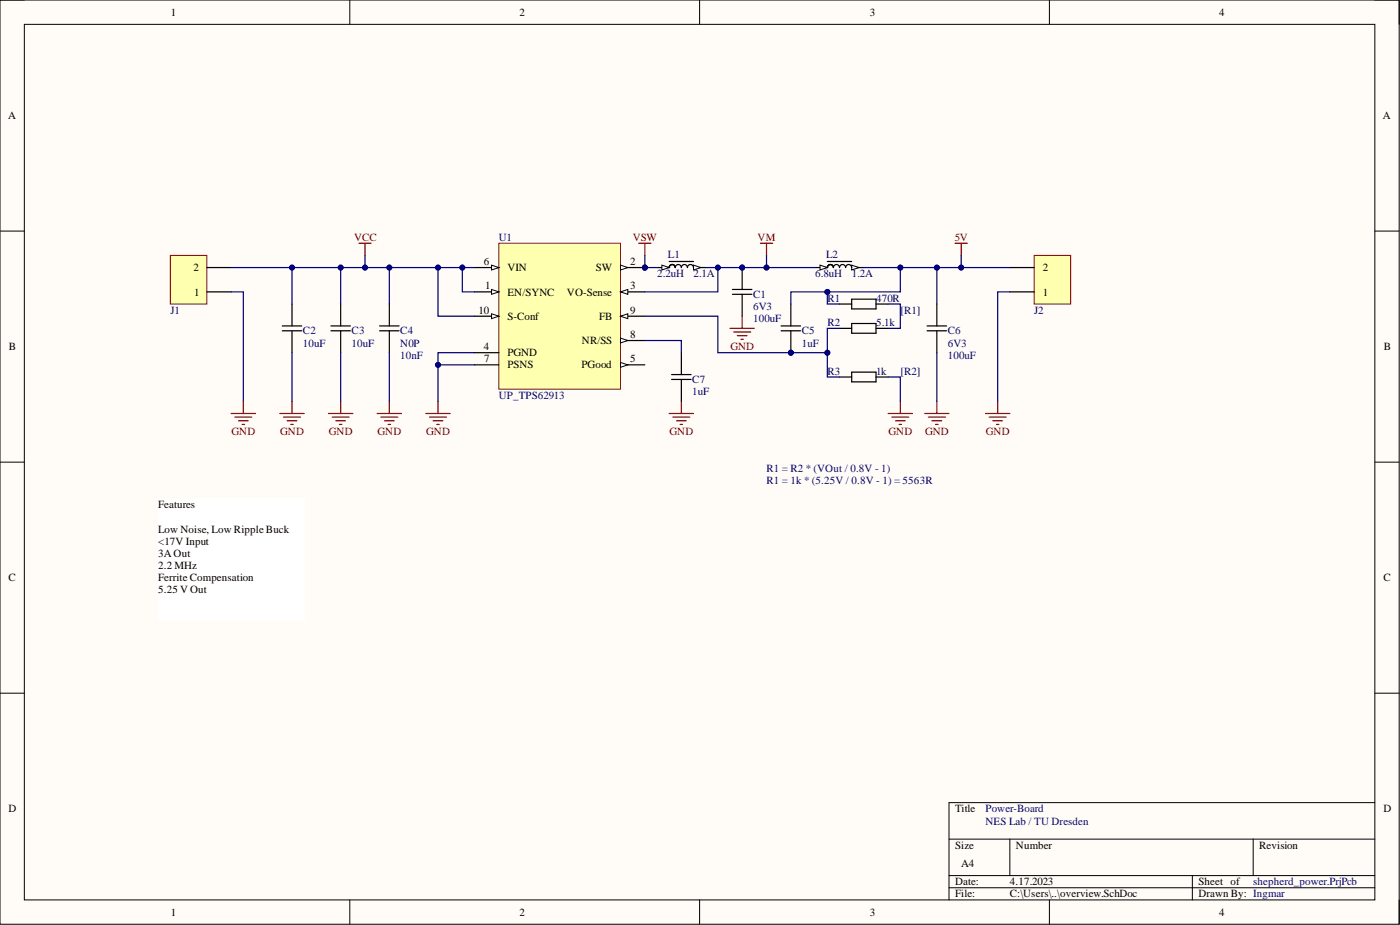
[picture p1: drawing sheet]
<svg xmlns="http://www.w3.org/2000/svg" width="292mm" height="193mm" viewBox="0 0 292 193" stroke-linecap="round" stroke-linejoin="round" font-family="sans-serif">
<defs><g id="words">
<g font-size="2.3">
<text x="35.6" y="3.3">1</text>
<text x="108.4" y="3.3">2</text>
<text x="181.5" y="3.3">3</text>
<text x="254.4" y="3.3">4</text>
<text x="1.7" y="24.9">A</text>
<text x="288.5" y="24.9">A</text>
<text x="40.4" y="56.6">2</text>
<text x="100.9" y="55.3">6</text>
<text x="105.9" y="56.6">VIN</text>
<text x="124.3" y="56.6">SW</text>
<text x="131.5" y="55.3">2</text>
<text x="217.6" y="56.6">2</text>
<text x="40.5" y="61.7">1</text>
<text x="99.8" y="65.5">10</text>
<text x="101.2" y="60.4">1</text>
<text x="105.9" y="61.7">EN/SYNC</text>
<text x="118.3" y="61.7">VO-Sense</text>
<text x="131.5" y="60.4">3</text>
<text x="131.5" y="65.5">9</text>
<text x="217.6" y="61.7">1</text>
<text x="105.9" y="66.7">S-Conf</text>
<text x="121.4" y="71.8">NR/SS</text>
<text x="125" y="66.7">FB</text>
<text x="131.5" y="70.5">8</text>
<text x="1.9" y="73.1">B</text>
<text x="100.9" y="73.1">4</text>
<text x="101" y="75.6">7</text>
<text x="105.9" y="74.3">PGND</text>
<text x="105.9" y="76.9">PSNS</text>
<text x="121.3" y="76.9">PGood</text>
<text x="131.5" y="75.6">5</text>
<text x="288.7" y="73.1">B</text>
<text x="33" y="106">Features</text>
<text x="33" y="111.1">Low Noise, Low Ripple Buck</text>
<text x="33" y="113.7">&lt;17V Input</text>
<text x="33" y="116.2">3AOut</text>
<text x="33" y="118.7">2.2 MHz</text>
<text x="1.8" y="121.3">C</text>
<text x="33" y="121.3">Ferrite Compensation</text>
<text x="33" y="123.8">5.25 V Out</text>
<text x="288.6" y="121.3">C</text>
<text x="1.8" y="169.5">D</text>
<text x="199.3" y="169.5">Title</text>
<text x="288.6" y="169.5">D</text>
<text x="199.3" y="177.1">Size</text>
<text x="212" y="177.1">Number</text>
<text x="262.7" y="177.1">Revision</text>
<text x="199.3" y="184.7">Date:</text>
<text x="200.5" y="180.9">A4</text>
<text x="210.7" y="184.7">4.17.2023</text>
<text x="250" y="184.7">Sheet of</text>
<text x="35.6" y="191">1</text>
<text x="108.4" y="191">2</text>
<text x="181.5" y="191">3</text>
<text x="199.3" y="187.2">File:</text>
<text x="210.7" y="187.2">C:\Users\..\overview.SchDoc</text>
<text x="250" y="187.2">Drawn By: Ingmar</text>
<text x="254.4" y="191">4</text>
</g>
<g font-size="2.3" fill="#800000">
<text x="73.9" y="50.2">VCC</text>
<text x="132" y="50.2">VSW</text>
<text x="158.1" y="50.2">VM</text>
<text x="199.2" y="50.2">5V</text>
<text x="152.4" y="73.1">GND</text>
<text x="48.3" y="90.8">GND</text>
<text x="58.5" y="90.8">GND</text>
<text x="68.6" y="90.8">GND</text>
<text x="78.8" y="90.8">GND</text>
<text x="88.9" y="90.8">GND</text>
<text x="139.7" y="90.8">GND</text>
<text x="185.4" y="90.8">GND</text>
<text x="193" y="90.8">GND</text>
<text x="205.7" y="90.8">GND</text>
</g>
<g font-size="2.3" fill="#000080">
<text x="104.1" y="50.2">U1</text>
<text x="139.4" y="53.8">L1</text>
<text x="172.4" y="53.8">L2</text>
<text x="137.1" y="57.8">2.2uH</text>
<text x="144.7" y="57.8">2.1A</text>
<text x="170.1" y="57.8">6.8uH</text>
<text x="177.7" y="57.8">1.2A</text>
<text x="35.5" y="65.5">J1</text>
<text x="157.1" y="64.7">6V3</text>
<text x="157.1" y="62.2">C1</text>
<text x="172.6" y="62.9">R1</text>
<text x="182.8" y="62.9">470R</text>
<text x="187.9" y="65.5">[R1]</text>
<text x="215.8" y="65.5">J2</text>
<text x="63.2" y="69.8">C2</text>
<text x="73.4" y="69.8">C3</text>
<text x="83.5" y="69.8">C4</text>
<text x="157.1" y="67.2">100uF</text>
<text x="167.3" y="69.8">C5</text>
<text x="172.6" y="68">R2</text>
<text x="182.8" y="68">5.1k</text>
<text x="197.8" y="69.8">C6</text>
<text x="63.2" y="72.3">10uF</text>
<text x="73.4" y="72.3">10uF</text>
<text x="83.5" y="72.3">N0P</text>
<text x="83.5" y="74.8">10nF</text>
<text x="167.3" y="72.3">1uF</text>
<text x="197.8" y="72.3">6V3</text>
<text x="197.8" y="74.8">100uF</text>
<text x="104.1" y="83.2">UP_TPS62913</text>
<text x="144.4" y="82.5">1uF</text>
<text x="144.4" y="79.9">C7</text>
<text x="172.6" y="78.1">R3</text>
<text x="182.8" y="78.1">1k</text>
<text x="187.9" y="78.1">[R2]</text>
<text x="159.9" y="98.4">R1 = R2 * (VOut / 0.8V - 1)</text>
<text x="159.9" y="101">R1 = 1k * (5.25V / 0.8V - 1) = 5563R</text>
<text x="205.6" y="172">NES Lab / TU Dresden</text>
<text x="205.6" y="169.5">Power-Board</text>
<text x="261.5" y="184.7">shepherd_power.PrjPcb</text>
</g>
</g></defs>
<path d="M0 0h291.9v192.8h-291.9z" fill-rule="evenodd" fill="#fffcf8"/>
<path d="M0 0h291.9v192.8h-291.9z" fill="none" stroke="#000" stroke-width=".21"/>
<path d="M5.1 5.1h281.8v182.6h-281.8z" fill-rule="evenodd" fill="#fffcf8"/>
<g fill="none" stroke="#000" stroke-width=".21">
<path d="M0 0h5.1M5.1 5.1h281.8v182.6h-281.8zM73 0v5.1M146 0v5.1M218.9 0v5.1M286.9 0h5v5.1M0 48.2h5.1M286.9 48.2h5M0 96.4h5.1M286.9 96.4h5M0 144.6h5.1M286.9 144.6h5"/>
<path d="M198 175.1h88.9M210.7 175.1v7.6M261.5 175.1v7.6M286.9 167.4h-88.9v20.3M73 187.7v5.1M146 187.7v5.1M198 182.7h88.9M198 185.2h88.9M218.9 187.7v5.1M248.8 182.7v5M291.9 187.7v5.1"/>
</g>
<circle cx="134.5" cy="55.8" r=".51" fill="#000080"/>
<circle cx="134.5" cy="55.8" r=".51" fill="none" stroke="#000080" stroke-width=".21"/>
<path d="M104.1 50.7h25.4v30.5h-25.4z" fill-rule="evenodd" fill="#ffffb0"/>
<path d="M104.1 50.7h25.4v30.5h-25.4z" fill="none" stroke="#800000" stroke-width=".21"/>
<path d="M99 60.9h5.1" fill="none" stroke="#000" stroke-width=".25"/>
<path d="M102.6 60.4l1.5 .5-1.5 .5z" fill="#f8fcff"/>
<path d="M102.6 60.4l1.5 .5-1.5 .5z" fill="none" stroke="#000" stroke-width=".21"/>
<path d="M129.5 55.8h5" fill="none" stroke="#000" stroke-width=".25"/>
<path d="M129.5 55.3l1.5 .5-1.5 .5z" fill="#f8fcff"/>
<path d="M129.5 55.3l1.5 .5-1.5 .5z" fill="none" stroke="#000" stroke-width=".21"/>
<circle cx="134.5" cy="55.8" r=".51" fill="#000080"/>
<circle cx="134.5" cy="55.8" r=".51" fill="none" stroke="#000080" stroke-width=".21"/>
<path d="M129.5 60.9h5" fill="none" stroke="#000" stroke-width=".25"/>
<path d="M129.5 60.9l1.5-.5v1z" fill="#f8fcff"/>
<path d="M129.5 60.9l1.5-.5v1z" fill="none" stroke="#000" stroke-width=".21"/>
<path d="M99 73.6h5.1M129.5 76.1h5" fill="none" stroke="#000" stroke-width=".25"/>
<path d="M129.5 75.6l1.5 .5-1.5 .5z" fill="#f8fcff"/>
<path d="M129.5 75.6l1.5 .5-1.5 .5z" fill="none" stroke="#000" stroke-width=".21"/>
<path d="M99 55.8h5.1" fill="none" stroke="#000" stroke-width=".25"/>
<path d="M102.6 55.3l1.5 .5-1.5 .5z" fill="#f8fcff"/>
<path d="M102.6 55.3l1.5 .5-1.5 .5z" fill="none" stroke="#000" stroke-width=".21"/>
<path d="M99 76.1h5.1M129.5 71h5" fill="none" stroke="#000" stroke-width=".25"/>
<path d="M129.5 70.5l1.5 .5-1.5 .5z" fill="#f8fcff"/>
<path d="M129.5 70.5l1.5 .5-1.5 .5z" fill="none" stroke="#000" stroke-width=".21"/>
<path d="M129.5 66h5" fill="none" stroke="#000" stroke-width=".25"/>
<path d="M129.5 66l1.5-.5v1z" fill="#f8fcff"/>
<path d="M129.5 66l1.5-.5v1z" fill="none" stroke="#000" stroke-width=".21"/>
<path d="M99 66h5.1" fill="none" stroke="#000" stroke-width=".25"/>
<path d="M102.6 65.5l1.5 .5-1.5 .5z" fill="#f8fcff"/>
<path d="M102.6 65.5l1.5 .5-1.5 .5z" fill="none" stroke="#000" stroke-width=".21"/>
<path d="M74.9 50.7h2.5M76.2 50.7v2.6M88.8 86.3h5.1M89.6 87h3.6M90.4 87.8h2M91.1 88.5h.5M91.4 83.7v2.6" fill="none" stroke="#800000" stroke-width=".25"/>
<circle cx="154.8" cy="55.8" r=".51" fill="#000080"/>
<circle cx="154.8" cy="55.8" r=".51" fill="none" stroke="#000080" stroke-width=".21"/>
<path d="M154.8 55.8v4.6M154.8 61.4v4.6" fill="none" stroke="#000" stroke-width=".25"/>
<circle cx="154.8" cy="55.8" r=".51" fill="#000080"/>
<circle cx="154.8" cy="55.8" r=".51" fill="none" stroke="#000080" stroke-width=".21"/>
<g fill="none" stroke="#000" stroke-width=".25">
<path d="M137.1 55.8h2.5M58.9 69h4.1M58.9 68h4.1M60.9 63.4v4.6M60.9 69v4.6M69 69h4.1M69 68h4.1M71.1 63.4v4.6M71.1 69v4.6M79.2 69h4.1M79.2 68h4.1M81.2 63.4v4.6"/>
<path d="M81.2 69v4.6M152.8 61.4h4.1M152.8 60.4h4.1M193.4 69h4.1M193.4 68h4.1M195.5 63.4v4.6M195.5 69v4.6"/>
</g>
<g fill="none" stroke="#800000" stroke-width=".25">
<path d="M152.3 68.5h5.1M153.1 69.3h3.5M153.8 70h2.1M154.6 70.8h.5M154.8 66v2.5M58.4 86.3h5.1M59.1 87h3.6M59.9 87.8h2M60.7 88.5h.5M60.9 83.7v2.6M68.5 86.3h5.1M69.3 87h3.6"/>
<path d="M70.1 87.8h2M70.8 88.5h.5M71.1 83.7v2.6M78.7 86.3h5.1M79.5 87h3.5M80.2 87.8h2M81 88.5h.5M81.2 83.7v2.6M192.9 86.3h5.1M193.7 87h3.5M194.5 87.8h2M195.2 88.5h.5"/>
<path d="M195.5 83.7v2.6"/>
</g>
<path d="M138.1 55.3l1.5 .5-1.5 .5z" fill="#f8fcff"/>
<path d="M138.1 55.3l1.5 .5-1.5 .5z" fill="none" stroke="#000" stroke-width=".21"/>
<path d="M144.7 55.8h2.5" fill="none" stroke="#000" stroke-width=".25"/>
<path d="M144.7 55.3l1.5 .5-1.5 .5z" fill="#f8fcff"/>
<path d="M144.7 55.3l1.5 .5-1.5 .5z" fill="none" stroke="#000" stroke-width=".21"/>
<path d="M139.6 55.8a.63 .63 0 0 1 .7-.6 .63 .63 0 0 1 .6 .6 .63 .63 0 0 1 .6-.6 .63 .63 0 0 1 .7 .6 .63 .63 0 0 1 .6-.6 .63 .63 0 0 1 .6 .6 .63 .63 0 0 1 .7-.6 .63 .63 0 0 1 .6 .6M139.6 54.5h5.1M170.1 55.8h2.5" fill="none" stroke="#000" stroke-width=".25"/>
<path d="M171.1 55.3l1.5 .5-1.5 .5z" fill="#f8fcff"/>
<path d="M171.1 55.3l1.5 .5-1.5 .5z" fill="none" stroke="#000" stroke-width=".21"/>
<path d="M177.7 55.8h2.5" fill="none" stroke="#000" stroke-width=".25"/>
<path d="M177.7 55.3l1.5 .5-1.5 .5z" fill="#f8fcff"/>
<path d="M177.7 55.3l1.5 .5-1.5 .5z" fill="none" stroke="#000" stroke-width=".21"/>
<g fill="none" stroke="#000" stroke-width=".25">
<path d="M172.6 55.8a.63 .63 0 0 1 .7-.6 .63 .63 0 0 1 .6 .6 .63 .63 0 0 1 .6-.6 .63 .63 0 0 1 .7 .6 .63 .63 0 0 1 .6-.6 .63 .63 0 0 1 .6 .6 .63 .63 0 0 1 .7-.6 .63 .63 0 0 1 .6 .6M172.6 54.5h5.1M140.1 79.2h4.1M140.1 78.1h4.1M142.2 73.6v4.5M142.2 79.2v4.5M175.2 78.7h2.5M175.2 68.5h2.5M175.2 63.4h2.5M177.7 62.4h5.1v2h-5.1zM177.7 67.5h5.1v2h-5.1zM177.7 77.6h5.1v2.1h-5.1z"/>
<path d="M182.8 78.7h2.5M182.8 68.5h2.5M182.8 63.4h2.5"/>
</g>
<path d="M139.6 86.3h5.1M140.4 87h3.5M141.1 87.8h2.1M141.9 88.5h.5M142.2 83.7v2.6M185.3 86.3h5.1M186.1 87h3.5M186.8 87.8h2.1M187.6 88.5h.5M187.9 83.7v2.6" fill="none" stroke="#800000" stroke-width=".25"/>
<circle cx="165" cy="73.6" r=".51" fill="#000080"/>
<circle cx="165" cy="73.6" r=".51" fill="none" stroke="#000080" stroke-width=".21"/>
<path d="M165 69v4.6" fill="none" stroke="#000" stroke-width=".25"/>
<circle cx="165" cy="73.6" r=".51" fill="#000080"/>
<circle cx="165" cy="73.6" r=".51" fill="none" stroke="#000080" stroke-width=".21"/>
<path d="M163 69h4M163 68h4M165 63.4v4.6" fill="none" stroke="#000" stroke-width=".25"/>
<path d="M215.8 53.3h7.6v10.1h-7.6z" fill-rule="evenodd" fill="#ffffb0"/>
<path d="M215.8 53.3h7.6v10.1h-7.6z" fill="none" stroke="#800000" stroke-width=".21"/>
<path d="M210.7 55.8h5.1M210.7 60.9h5.1" fill="none" stroke="#000" stroke-width=".25"/>
<path d="M35.5 53.3h7.7v10.1h-7.7z" fill-rule="evenodd" fill="#ffffb0"/>
<path d="M35.5 53.3h7.7v10.1h-7.7z" fill="none" stroke="#800000" stroke-width=".21"/>
<path d="M43.2 55.8h5M43.2 60.9h5" fill="none" stroke="#000" stroke-width=".25"/>
<path d="M96.5 55.8v5.1h2.5" fill="none" stroke="#000080" stroke-width=".25"/>
<circle cx="96.5" cy="55.8" r=".51" fill="#000080"/>
<circle cx="96.5" cy="55.8" r=".51" fill="none" stroke="#000080" stroke-width=".21"/>
<path d="M91.4 55.8v10.2h7.6" fill="none" stroke="#000080" stroke-width=".25"/>
<circle cx="91.4" cy="55.8" r=".51" fill="#000080"/>
<circle cx="91.4" cy="55.8" r=".51" fill="none" stroke="#000080" stroke-width=".21"/>
<path d="M99 76.1h-7.6v7.6" fill="none" stroke="#000080" stroke-width=".25"/>
<circle cx="91.4" cy="76.1" r=".51" fill="#000080"/>
<circle cx="91.4" cy="76.1" r=".51" fill="none" stroke="#000080" stroke-width=".21"/>
<path d="M99 73.6h-7.6v2.5" fill="none" stroke="#000080" stroke-width=".25"/>
<circle cx="91.4" cy="76.1" r=".51" fill="#000080"/>
<circle cx="91.4" cy="76.1" r=".51" fill="none" stroke="#000080" stroke-width=".21"/>
<path d="M134.5 55.8h2.6" fill="none" stroke="#000080" stroke-width=".25"/>
<circle cx="134.5" cy="55.8" r=".51" fill="#000080"/>
<circle cx="134.5" cy="55.8" r=".51" fill="none" stroke="#000080" stroke-width=".21"/>
<path d="M76.2 53.3v2.5" fill="none" stroke="#000080" stroke-width=".25"/>
<circle cx="76.2" cy="55.8" r=".51" fill="#000080"/>
<circle cx="76.2" cy="55.8" r=".51" fill="none" stroke="#000080" stroke-width=".21"/>
<path d="M71.1 55.8v7.6M60.9 73.6v10.1M71.1 73.6v10.1M81.2 73.6v10.1" fill="none" stroke="#000080" stroke-width=".25"/>
<circle cx="71.1" cy="55.8" r=".51" fill="#000080"/>
<circle cx="71.1" cy="55.8" r=".51" fill="none" stroke="#000080" stroke-width=".21"/>
<path d="M81.2 55.8v7.6" fill="none" stroke="#000080" stroke-width=".25"/>
<circle cx="81.2" cy="55.8" r=".51" fill="#000080"/>
<circle cx="81.2" cy="55.8" r=".51" fill="none" stroke="#000080" stroke-width=".21"/>
<path d="M149.8 55.8v5.1h-15.3M195.5 73.6v10.1" fill="none" stroke="#000080" stroke-width=".25"/>
<circle cx="149.8" cy="55.8" r=".51" fill="#000080"/>
<circle cx="149.8" cy="55.8" r=".51" fill="none" stroke="#000080" stroke-width=".21"/>
<path d="M195.5 55.8v7.6" fill="none" stroke="#000080" stroke-width=".25"/>
<circle cx="195.5" cy="55.8" r=".51" fill="#000080"/>
<circle cx="195.5" cy="55.8" r=".51" fill="none" stroke="#000080" stroke-width=".21"/>
<path d="M187.9 55.8v5.1h-15.3v2.5h2.6M185.3 78.7h2.6v5M185.3 63.4h2.6v5.1h-2.6" fill="none" stroke="#000080" stroke-width=".25"/>
<circle cx="172.6" cy="60.9" r=".51" fill="#000080"/>
<circle cx="172.6" cy="60.9" r=".51" fill="none" stroke="#000080" stroke-width=".21"/>
<circle cx="187.9" cy="55.8" r=".51" fill="#000080"/>
<circle cx="187.9" cy="55.8" r=".51" fill="none" stroke="#000080" stroke-width=".21"/>
<path d="M134.5 66h15.3v7.6h22.8" fill="none" stroke="#000080" stroke-width=".25"/>
<circle cx="165" cy="73.6" r=".51" fill="#000080"/>
<circle cx="165" cy="73.6" r=".51" fill="none" stroke="#000080" stroke-width=".21"/>
<circle cx="172.6" cy="73.6" r=".51" fill="#000080"/>
<circle cx="172.6" cy="73.6" r=".51" fill="none" stroke="#000080" stroke-width=".21"/>
<path d="M134.5 71h7.7v2.6M172.6 60.9h-7.6v2.5" fill="none" stroke="#000080" stroke-width=".25"/>
<circle cx="172.6" cy="60.9" r=".51" fill="#000080"/>
<circle cx="172.6" cy="60.9" r=".51" fill="none" stroke="#000080" stroke-width=".21"/>
<path d="M48.2 55.8h12.7M48.2 60.9h2.6v22.8" fill="none" stroke="#000080" stroke-width=".25"/>
<circle cx="60.9" cy="55.8" r=".51" fill="#000080"/>
<circle cx="60.9" cy="55.8" r=".51" fill="none" stroke="#000080" stroke-width=".21"/>
<path d="M199.3 50.7h2.5M200.5 50.7v2.6M48.2 86.3h5.1M49 87h3.5M49.8 87.8h2M50.5 88.5h.5M50.8 83.7v2.6M205.6 86.3h5.1M206.4 87h3.5M207.1 87.8h2.1M207.9 88.5h.5M208.2 83.7v2.6" fill="none" stroke="#800000" stroke-width=".25"/>
<path d="M200.5 53.3v2.5M210.7 60.9h-2.5v22.8" fill="none" stroke="#000080" stroke-width=".25"/>
<circle cx="200.5" cy="55.8" r=".51" fill="#000080"/>
<circle cx="200.5" cy="55.8" r=".51" fill="none" stroke="#000080" stroke-width=".21"/>
<path d="M133.3 50.7h2.5M134.5 50.7v2.6M158.7 50.7h2.5M159.9 50.7v2.6" fill="none" stroke="#800000" stroke-width=".25"/>
<path d="M159.9 53.3v2.5" fill="none" stroke="#000080" stroke-width=".25"/>
<circle cx="159.9" cy="55.8" r=".51" fill="#000080"/>
<circle cx="159.9" cy="55.8" r=".51" fill="none" stroke="#000080" stroke-width=".21"/>
<path d="M134.5 53.3v2.5" fill="none" stroke="#000080" stroke-width=".25"/>
<circle cx="134.5" cy="55.8" r=".51" fill="#000080"/>
<circle cx="134.5" cy="55.8" r=".51" fill="none" stroke="#000080" stroke-width=".21"/>
<path d="M99 55.8h-38.1v7.6" fill="none" stroke="#000080" stroke-width=".25"/>
<circle cx="60.9" cy="55.8" r=".51" fill="#000080"/>
<circle cx="60.9" cy="55.8" r=".51" fill="none" stroke="#000080" stroke-width=".21"/>
<circle cx="71.1" cy="55.8" r=".51" fill="#000080"/>
<circle cx="71.1" cy="55.8" r=".51" fill="none" stroke="#000080" stroke-width=".21"/>
<circle cx="76.2" cy="55.8" r=".51" fill="#000080"/>
<circle cx="76.2" cy="55.8" r=".51" fill="none" stroke="#000080" stroke-width=".21"/>
<circle cx="81.2" cy="55.8" r=".51" fill="#000080"/>
<circle cx="81.2" cy="55.8" r=".51" fill="none" stroke="#000080" stroke-width=".21"/>
<circle cx="91.4" cy="55.8" r=".51" fill="#000080"/>
<circle cx="91.4" cy="55.8" r=".51" fill="none" stroke="#000080" stroke-width=".21"/>
<circle cx="96.5" cy="55.8" r=".51" fill="#000080"/>
<circle cx="96.5" cy="55.8" r=".51" fill="none" stroke="#000080" stroke-width=".21"/>
<path d="M147.2 55.8h22.9" fill="none" stroke="#000080" stroke-width=".25"/>
<circle cx="149.8" cy="55.8" r=".51" fill="#000080"/>
<circle cx="149.8" cy="55.8" r=".51" fill="none" stroke="#000080" stroke-width=".21"/>
<circle cx="154.8" cy="55.8" r=".51" fill="#000080"/>
<circle cx="154.8" cy="55.8" r=".51" fill="none" stroke="#000080" stroke-width=".21"/>
<circle cx="159.9" cy="55.8" r=".51" fill="#000080"/>
<circle cx="159.9" cy="55.8" r=".51" fill="none" stroke="#000080" stroke-width=".21"/>
<path d="M175.2 68.5h-2.6v10.2h2.6" fill="none" stroke="#000080" stroke-width=".25"/>
<circle cx="172.6" cy="73.6" r=".51" fill="#000080"/>
<circle cx="172.6" cy="73.6" r=".51" fill="none" stroke="#000080" stroke-width=".21"/>
<path d="M180.2 55.8h30.5" fill="none" stroke="#000080" stroke-width=".25"/>
<circle cx="187.9" cy="55.8" r=".51" fill="#000080"/>
<circle cx="187.9" cy="55.8" r=".51" fill="none" stroke="#000080" stroke-width=".21"/>
<circle cx="195.5" cy="55.8" r=".51" fill="#000080"/>
<circle cx="195.5" cy="55.8" r=".51" fill="none" stroke="#000080" stroke-width=".21"/>
<circle cx="200.5" cy="55.8" r=".51" fill="#000080"/>
<circle cx="200.5" cy="55.8" r=".51" fill="none" stroke="#000080" stroke-width=".21"/>
<path d="M33 104h30.5v25.4h-30.5z" fill-rule="evenodd" fill="#fff"/>
<path d="M33 104h30.5v25.4h-30.5z" fill="none" stroke="#fff" stroke-width=".21"/>
<use href="#words"/>
</svg>
